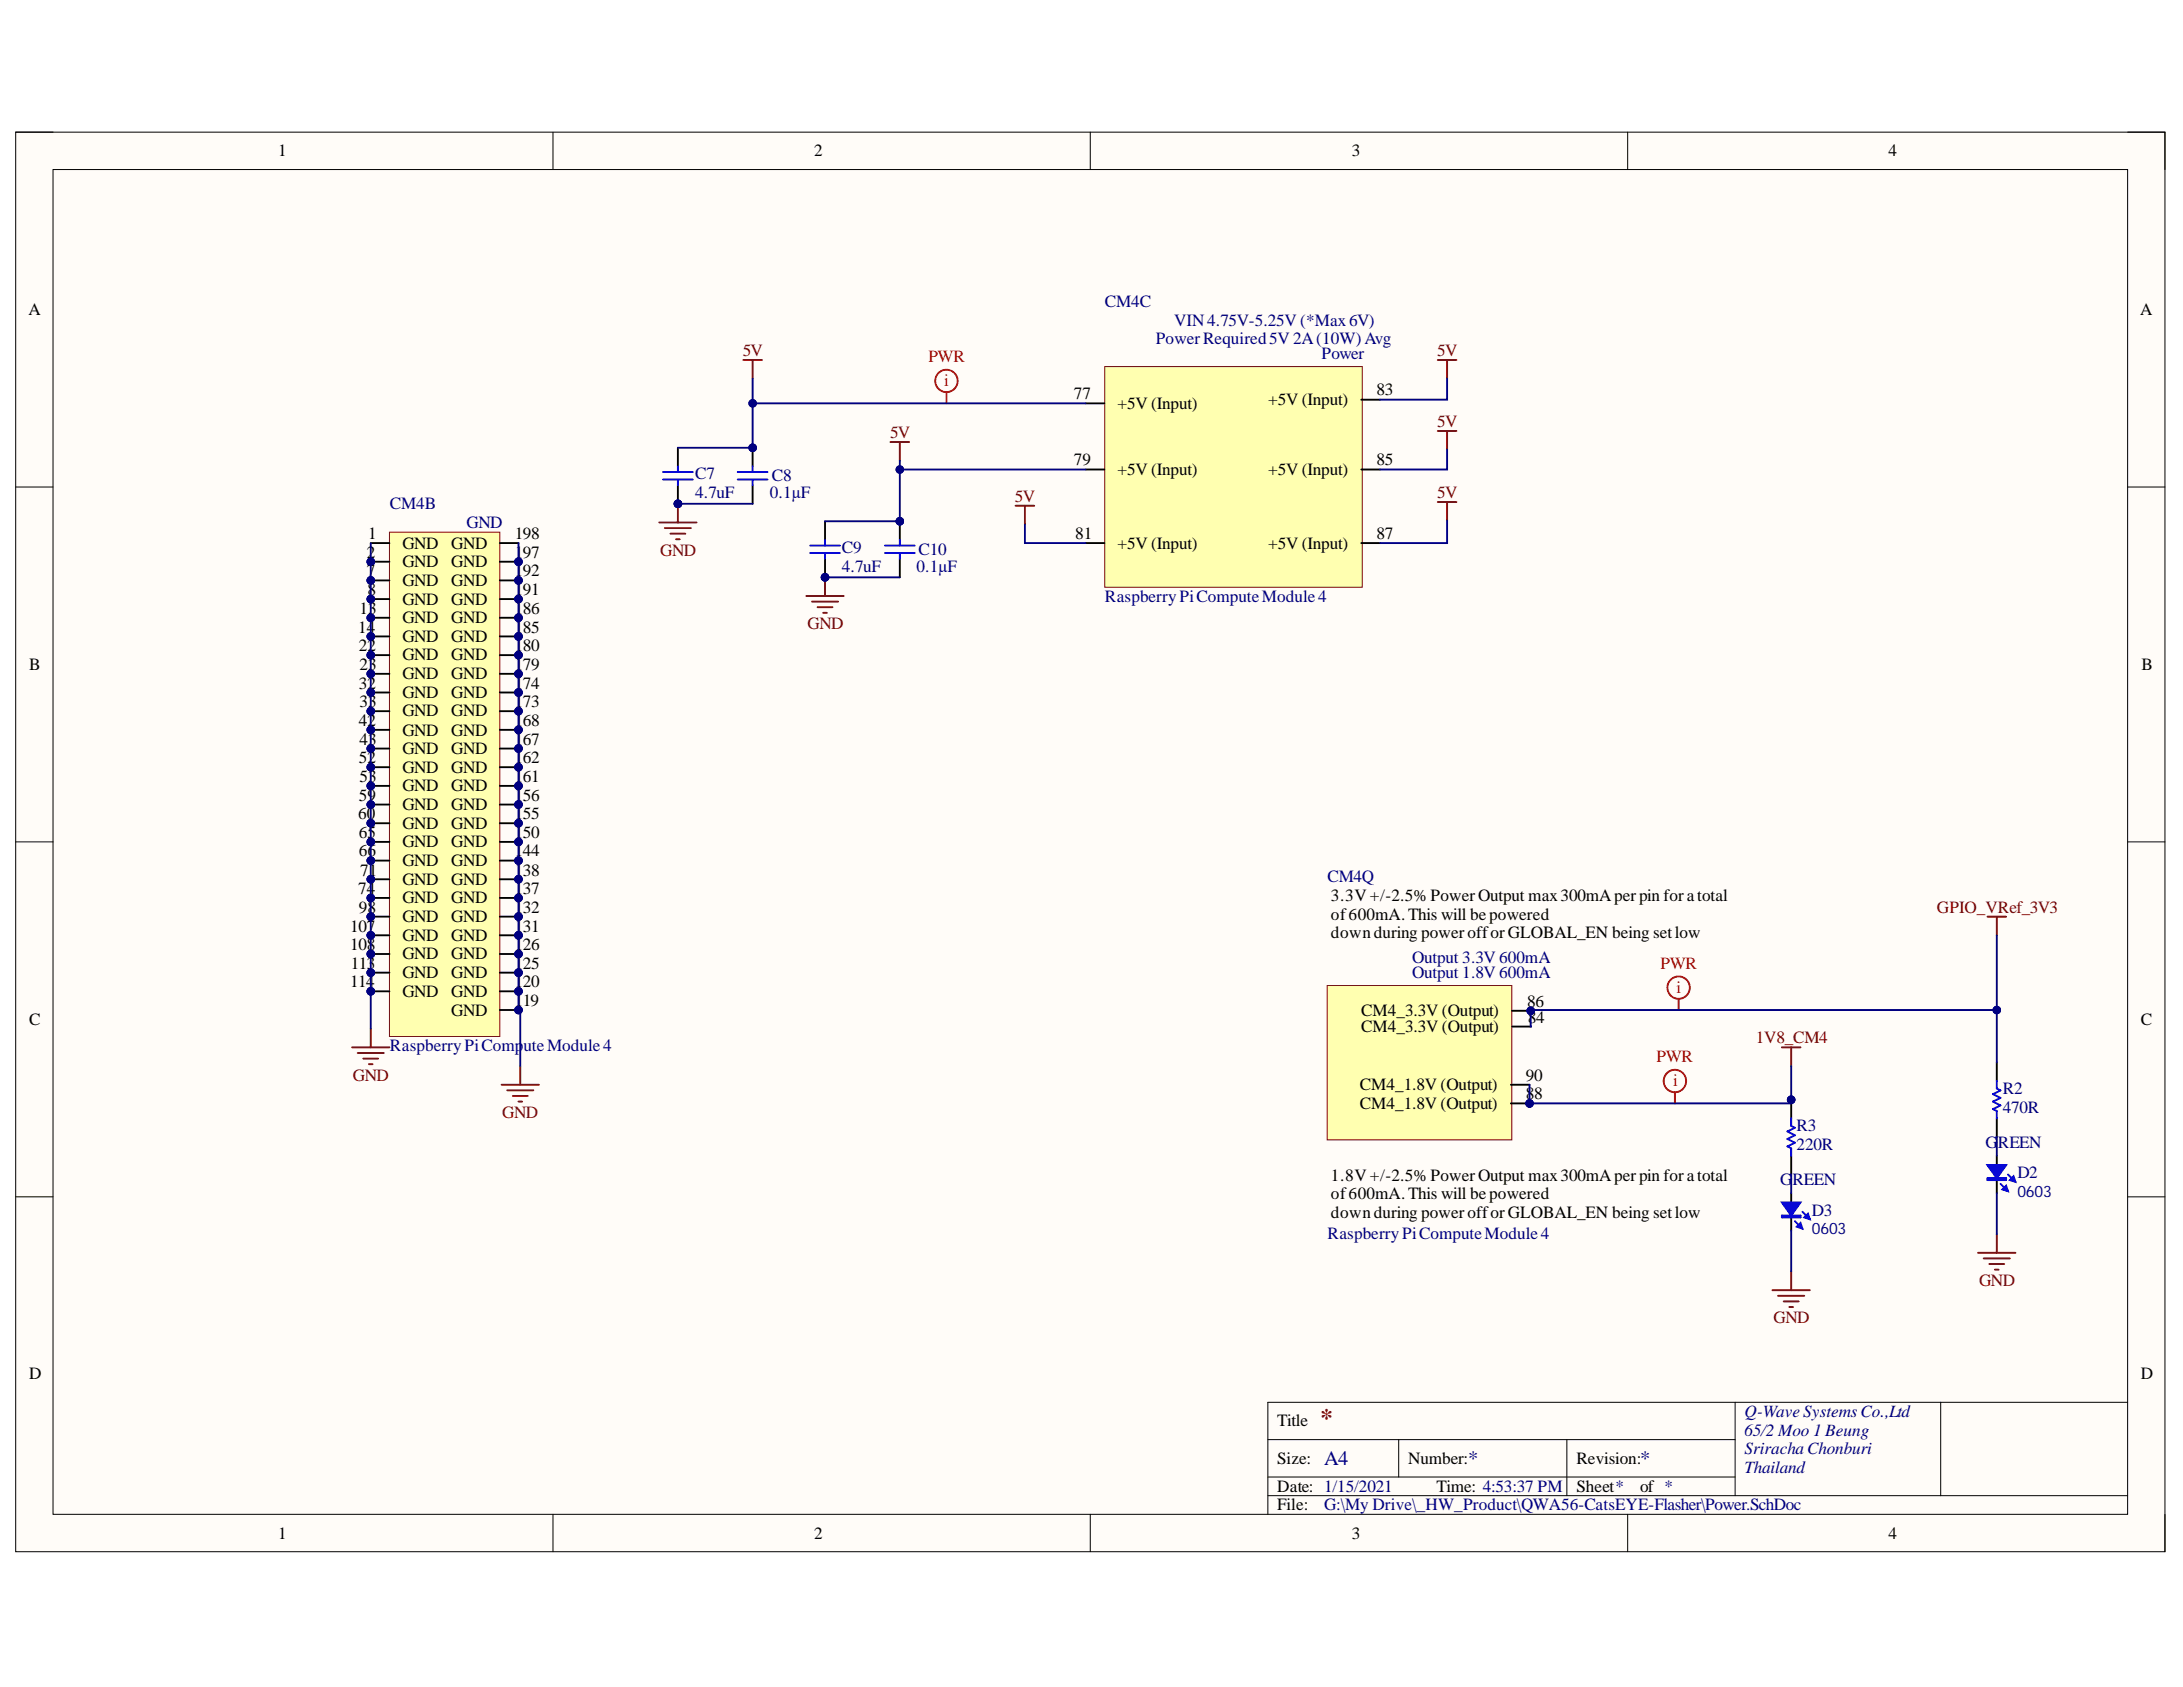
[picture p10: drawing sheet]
<svg xmlns="http://www.w3.org/2000/svg" width="279mm" height="216mm" viewBox="0 0 279 216" stroke-linecap="round" stroke-linejoin="round" font-family="sans-serif">
<defs><g id="words">
<text font-size="3.2" fill="#800000" x="169" y="182.5">*</text>
<g font-size="2.6" fill="#000080">
<text x="169.5" y="187.4">A4</text>
<text x="187.9" y="187.4">*</text>
<text x="209.9" y="187.4">*</text>
</g>
<g font-size="2.2">
<text x="35.6" y="20">1</text>
<text x="104.2" y="20">2</text>
<text x="173" y="20">3</text>
<text x="241.7" y="20">4</text>
<text x="3.6" y="40.3">A</text>
<text x="273.9" y="40.3">A</text>
<text x="137.4" y="51.1">77</text>
<text x="143" y="52.3">+5V (Input)</text>
<text x="162.3" y="51.9">+5V (Input)</text>
<text x="176.2" y="50.6">83</text>
<text x="137.4" y="59.6">79</text>
<text x="176.2" y="59.6">85</text>
<text x="143" y="60.8">+5V (Input)</text>
<text x="162.3" y="60.8">+5V (Input)</text>
<text x="46.9" y="71.4">2</text>
<text x="47.1" y="69">1</text>
<text x="51.5" y="70.2">GND</text>
<text x="57.8" y="70.2">GND</text>
<text x="65.9" y="71.4">197</text>
<text x="65.9" y="69">198</text>
<text x="137.6" y="69">81</text>
<text x="143" y="70.2">+5V (Input)</text>
<text x="162.3" y="70.2">+5V (Input)</text>
<text x="176.2" y="69">87</text>
<text x="46.9" y="73.8">7</text>
<text x="47" y="76.1">8</text>
<text x="51.5" y="72.6">GND</text>
<text x="51.5" y="75">GND</text>
<text x="51.5" y="77.4">GND</text>
<text x="57.8" y="77.4">GND</text>
<text x="57.8" y="75">GND</text>
<text x="57.8" y="72.6">GND</text>
<text x="65.9" y="76.1">191</text>
<text x="65.9" y="73.8">192</text>
<text x="45.8" y="81">14</text>
<text x="45.9" y="83.3">22</text>
<text x="46" y="78.6">13</text>
<text x="51.5" y="79.8">GND</text>
<text x="51.5" y="82.1">GND</text>
<text x="57.8" y="82.1">GND</text>
<text x="57.8" y="79.8">GND</text>
<text x="65.9" y="83.3">180</text>
<text x="65.9" y="81">185</text>
<text x="65.9" y="78.6">186</text>
<text x="3.7" y="85.8">B</text>
<text x="45.9" y="88.1">32</text>
<text x="46" y="85.8">23</text>
<text x="51.5" y="84.5">GND</text>
<text x="51.5" y="87">GND</text>
<text x="51.5" y="89.3">GND</text>
<text x="57.8" y="89.3">GND</text>
<text x="57.8" y="87">GND</text>
<text x="57.8" y="84.5">GND</text>
<text x="65.9" y="88.1">174</text>
<text x="65.9" y="85.8">179</text>
<text x="274.1" y="85.8">B</text>
<text x="45.9" y="92.9">42</text>
<text x="46" y="90.5">33</text>
<text x="46" y="95.3">43</text>
<text x="51.5" y="91.7">GND</text>
<text x="51.5" y="94.1">GND</text>
<text x="57.8" y="94.1">GND</text>
<text x="57.8" y="91.7">GND</text>
<text x="65.9" y="95.3">167</text>
<text x="65.9" y="92.9">168</text>
<text x="65.9" y="90.5">173</text>
<text x="45.9" y="97.7">52</text>
<text x="46" y="100.1">53</text>
<text x="51.5" y="96.5">GND</text>
<text x="51.5" y="98.9">GND</text>
<text x="51.5" y="101.2">GND</text>
<text x="57.8" y="101.2">GND</text>
<text x="57.8" y="98.9">GND</text>
<text x="57.8" y="96.5">GND</text>
<text x="65.9" y="100.1">161</text>
<text x="65.9" y="97.7">162</text>
<text x="45.8" y="104.9">60</text>
<text x="45.9" y="102.5">59</text>
<text x="45.9" y="107.2">65</text>
<text x="51.5" y="103.7">GND</text>
<text x="51.5" y="106.1">GND</text>
<text x="57.8" y="106.1">GND</text>
<text x="57.8" y="103.7">GND</text>
<text x="65.9" y="107.2">150</text>
<text x="65.9" y="104.9">155</text>
<text x="65.9" y="102.5">156</text>
<text x="45.9" y="109.6">66</text>
<text x="46.1" y="112.1">71</text>
<text x="51.5" y="108.4">GND</text>
<text x="51.5" y="110.9">GND</text>
<text x="51.5" y="113.2">GND</text>
<text x="57.8" y="113.2">GND</text>
<text x="57.8" y="110.9">GND</text>
<text x="57.8" y="108.4">GND</text>
<text x="65.9" y="112.1">138</text>
<text x="65.9" y="109.6">144</text>
<text x="44.8" y="119.2">107</text>
<text x="45.8" y="114.4">74</text>
<text x="45.9" y="116.8">98</text>
<text x="51.5" y="115.6">GND</text>
<text x="51.5" y="118">GND</text>
<text x="57.8" y="118">GND</text>
<text x="57.8" y="115.6">GND</text>
<text x="65.9" y="119.2">131</text>
<text x="65.9" y="116.8">132</text>
<text x="65.9" y="114.4">137</text>
<text x="170.3" y="115.3">3.3V+/-2.5%PowerOutput max300mAperpin fora total</text>
<text x="170.3" y="117.7">of600mA.This will bepowered</text>
<text x="44.8" y="121.6">108</text>
<text x="44.9" y="124">113</text>
<text x="51.5" y="120.4">GND</text>
<text x="51.5" y="122.8">GND</text>
<text x="51.5" y="125.2">GND</text>
<text x="57.8" y="125.2">GND</text>
<text x="57.8" y="122.8">GND</text>
<text x="57.8" y="120.4">GND</text>
<text x="65.9" y="124">125</text>
<text x="65.9" y="121.6">126</text>
<text x="170.3" y="120.1">downduring powerofforGLOBAL_EN being setlow</text>
<text x="3.7" y="131.2">C</text>
<text x="44.8" y="126.3">114</text>
<text x="51.5" y="127.6">GND</text>
<text x="57.8" y="130">GND</text>
<text x="57.8" y="127.6">GND</text>
<text x="65.9" y="128.8">1</text>
<text x="65.9" y="126.3">120</text>
<text x="66.9" y="128.8">19</text>
<text x="174.2" y="130.1">CM4_3.3V (Output)</text>
<text x="195.4" y="128.9">86</text>
<text x="195.5" y="130.9">84</text>
<text x="274" y="131.2">C</text>
<text x="174.2" y="132.1">CM4_3.3V (Output)</text>
<text x="174" y="141.9">CM4_1.8V (Output)</text>
<text x="174" y="139.5">CM4_1.8V (Output)</text>
<text x="195.3" y="140.7">88</text>
<text x="195.3" y="138.3">90</text>
<text x="170.3" y="151.1">1.8V+/-2.5%PowerOutput max300mAperpin fora total</text>
<text x="170.3" y="153.5">of600mA.This will bepowered</text>
<text x="170.3" y="155.8">downduring powerofforGLOBAL_EN being setlow</text>
<text x="3.7" y="176.5">D</text>
<text x="274" y="176.5">D</text>
<text x="163.5" y="182.5">Title</text>
<text x="163.5" y="187.4">Size:</text>
<text x="163.5" y="190.9">Date: 1/15/2021</text>
<text x="180.2" y="187.4">Number:</text>
<text x="183.9" y="190.9">Time: 4:53:37 PM</text>
<text x="201.8" y="187.4">Revision:</text>
<text x="201.8" y="190.9">Sheet*</text>
<text x="209.9" y="190.9">of *</text>
<text x="35.6" y="196.9">1</text>
<text x="104.2" y="196.9">2</text>
<text x="163.5" y="193.3">File:</text>
<text x="173" y="196.9">3</text>
<text x="241.7" y="196.9">4</text>
</g>
<g font-size="2.2" fill="#000080">
<text x="141.4" y="39.3">CM4C</text>
<text x="150.3" y="41.7">VIN4.75V-5.25V (*Max6V)</text>
<text x="147.9" y="44">PowerRequired5V 2A(10W)Avg</text>
<text x="169.1" y="46">Power</text>
<text x="49.9" y="65.1">CM4B</text>
<text x="89" y="61.3">C7</text>
<text x="89" y="63.7">4.7uF</text>
<text x="98.5" y="63.7">0.1µF</text>
<text x="98.8" y="61.6">C8</text>
<text x="59.7" y="67.6">GND</text>
<text x="107.7" y="70.7">C9</text>
<text x="117.6" y="71">C10</text>
<text x="107.7" y="73.2">4.7uF</text>
<text x="117.3" y="73.2">0.1µF</text>
<text x="141.4" y="77.1">RaspberryPiComputeModule4</text>
<text x="169.9" y="112.9">CM4Q</text>
<text x="180.7" y="123.3">Output 3.3V 600mA</text>
<text x="180.7" y="125.2">Output 1.8V 600mA</text>
<text x="49.9" y="134.5">RaspberryPiComputeModule4</text>
<text x="256.3" y="140">R2</text>
<text x="256.3" y="142.4">470R</text>
<text x="230" y="144.8">R3</text>
<text x="230" y="147.2">220R</text>
<text x="254.1" y="147">GREEN</text>
<text x="227.8" y="151.7">GREEN</text>
<text x="231.9" y="155.6">D3</text>
<text x="258.2" y="150.8">D2</text>
<text x="169.9" y="158.6">RaspberryPiComputeModule4</text>
<text x="223.3" y="181.4">Q-Wave Systems Co.,Ltd</text>
<text x="223.3" y="183.7">65/2 Moo 1 Beung</text>
<text x="223.3" y="186.1">Sriracha Chonburi</text>
<text x="223.3" y="188.5">Thailand</text>
<text x="169.5" y="193.3">G:\My Drive\_HW_Product\QWA56-CatsEYE-Flasher\Power.SchDoc</text>
</g>
<g font-size="2.2" fill="#800000">
<text x="95.1" y="45.5">5V</text>
<text x="183.9" y="45.5">5V</text>
<text x="113.9" y="56.1">5V</text>
<text x="183.9" y="54.7">5V</text>
<text x="129.9" y="64.2">5V</text>
<text x="183.9" y="63.7">5V</text>
<text x="84.5" y="71.1">GND</text>
<text x="103.3" y="80.5">GND</text>
<text x="247.9" y="116.8">GPIO_VRef_3V3</text>
<text x="224.7" y="133.5">1V8_CM4</text>
<text x="45.2" y="138.3">GND</text>
<text x="64.3" y="143.1">GND</text>
<text x="253.3" y="164.6">GND</text>
<text x="227" y="169.4">GND</text>
</g>
<g font-size="2.2" fill="#f00">
<text x="118.8" y="46.3">PWR</text>
<text x="120.9" y="49.4">i</text>
<text x="212.5" y="124">PWR</text>
<text x="214.6" y="127.1">i</text>
<text x="212" y="136">PWR</text>
<text x="214.1" y="139">i</text>
</g>
<g font-size="2" fill="#000080">
<text x="258.2" y="153.1">0603</text>
<text x="231.9" y="157.9">0603</text>
</g>
</g></defs>
<path d="M2 16.9h275.1v181.7h-275.1z" fill-rule="evenodd" fill="#fffcf8"/>
<path d="M2 16.9h275.1v181.7h-275.1z" fill="none" stroke="#000" stroke-width=".13"/>
<path d="M6.8 21.7h265.5v172.1h-265.5z" fill-rule="evenodd" fill="#fffcf8"/>
<g fill="none" stroke="#000" stroke-width=".13">
<path d="M2 16.9h4.8M70.8 16.9v4.8M139.5 16.9v4.8M208.3 16.9v4.8M272.3 16.9h4.8v4.8M6.8 21.7h265.5v172.1h-265.5zM2 62.3h4.8M272.3 62.3h4.8M2 107.7h4.8M272.3 107.7h4.8M2 153.2h4.8M272.3 153.2h4.8"/>
<path d="M222.1 179.5v11.9M248.4 179.5v11.9M272.3 179.5h-110v14.3M70.8 193.8v4.8M139.5 193.8v4.8M162.3 184.2h59.8M162.3 191.4h110M162.3 189h59.8M179 184.2v4.8M200.5 184.2v7.2M208.3 193.8v4.8M277.1 193.8v4.8"/>
</g>
<circle cx="47.5" cy="71.9" r=".48" fill="#000080"/>
<circle cx="47.5" cy="71.9" r=".48" fill="none" stroke="#000080" stroke-width=".13"/>
<circle cx="47.5" cy="74.3" r=".48" fill="#000080"/>
<circle cx="47.5" cy="74.3" r=".48" fill="none" stroke="#000080" stroke-width=".13"/>
<circle cx="47.5" cy="76.7" r=".48" fill="#000080"/>
<circle cx="47.5" cy="76.7" r=".48" fill="none" stroke="#000080" stroke-width=".13"/>
<circle cx="47.5" cy="79.1" r=".48" fill="#000080"/>
<circle cx="47.5" cy="79.1" r=".48" fill="none" stroke="#000080" stroke-width=".13"/>
<circle cx="47.5" cy="81.5" r=".48" fill="#000080"/>
<circle cx="47.5" cy="81.5" r=".48" fill="none" stroke="#000080" stroke-width=".13"/>
<circle cx="47.5" cy="83.8" r=".48" fill="#000080"/>
<circle cx="47.5" cy="83.8" r=".48" fill="none" stroke="#000080" stroke-width=".13"/>
<circle cx="47.5" cy="86.2" r=".48" fill="#000080"/>
<circle cx="47.5" cy="86.2" r=".48" fill="none" stroke="#000080" stroke-width=".13"/>
<circle cx="47.5" cy="88.6" r=".48" fill="#000080"/>
<circle cx="47.5" cy="88.6" r=".48" fill="none" stroke="#000080" stroke-width=".13"/>
<circle cx="47.5" cy="91" r=".48" fill="#000080"/>
<circle cx="47.5" cy="91" r=".48" fill="none" stroke="#000080" stroke-width=".13"/>
<circle cx="47.5" cy="93.4" r=".48" fill="#000080"/>
<circle cx="47.5" cy="93.4" r=".48" fill="none" stroke="#000080" stroke-width=".13"/>
<circle cx="47.5" cy="95.8" r=".48" fill="#000080"/>
<circle cx="47.5" cy="95.8" r=".48" fill="none" stroke="#000080" stroke-width=".13"/>
<circle cx="47.5" cy="98.2" r=".48" fill="#000080"/>
<circle cx="47.5" cy="98.2" r=".48" fill="none" stroke="#000080" stroke-width=".13"/>
<circle cx="47.5" cy="100.6" r=".48" fill="#000080"/>
<circle cx="47.5" cy="100.6" r=".48" fill="none" stroke="#000080" stroke-width=".13"/>
<circle cx="47.5" cy="103" r=".48" fill="#000080"/>
<circle cx="47.5" cy="103" r=".48" fill="none" stroke="#000080" stroke-width=".13"/>
<circle cx="47.5" cy="105.4" r=".48" fill="#000080"/>
<circle cx="47.5" cy="105.4" r=".48" fill="none" stroke="#000080" stroke-width=".13"/>
<circle cx="47.5" cy="107.7" r=".48" fill="#000080"/>
<circle cx="47.5" cy="107.7" r=".48" fill="none" stroke="#000080" stroke-width=".13"/>
<circle cx="47.5" cy="110.1" r=".48" fill="#000080"/>
<circle cx="47.5" cy="110.1" r=".48" fill="none" stroke="#000080" stroke-width=".13"/>
<circle cx="47.5" cy="112.5" r=".48" fill="#000080"/>
<circle cx="47.5" cy="112.5" r=".48" fill="none" stroke="#000080" stroke-width=".13"/>
<circle cx="47.5" cy="114.9" r=".48" fill="#000080"/>
<circle cx="47.5" cy="114.9" r=".48" fill="none" stroke="#000080" stroke-width=".13"/>
<circle cx="47.5" cy="117.3" r=".48" fill="#000080"/>
<circle cx="47.5" cy="117.3" r=".48" fill="none" stroke="#000080" stroke-width=".13"/>
<circle cx="47.5" cy="119.7" r=".48" fill="#000080"/>
<circle cx="47.5" cy="119.7" r=".48" fill="none" stroke="#000080" stroke-width=".13"/>
<circle cx="47.5" cy="122.1" r=".48" fill="#000080"/>
<circle cx="47.5" cy="122.1" r=".48" fill="none" stroke="#000080" stroke-width=".13"/>
<circle cx="47.5" cy="124.5" r=".48" fill="#000080"/>
<circle cx="47.5" cy="124.5" r=".48" fill="none" stroke="#000080" stroke-width=".13"/>
<circle cx="47.5" cy="126.9" r=".48" fill="#000080"/>
<circle cx="47.5" cy="126.9" r=".48" fill="none" stroke="#000080" stroke-width=".13"/>
<circle cx="66.4" cy="129.3" r=".48" fill="#000080"/>
<circle cx="66.4" cy="129.3" r=".48" fill="none" stroke="#000080" stroke-width=".13"/>
<circle cx="66.4" cy="126.9" r=".48" fill="#000080"/>
<circle cx="66.4" cy="126.9" r=".48" fill="none" stroke="#000080" stroke-width=".13"/>
<circle cx="66.4" cy="124.5" r=".48" fill="#000080"/>
<circle cx="66.4" cy="124.5" r=".48" fill="none" stroke="#000080" stroke-width=".13"/>
<circle cx="66.4" cy="122.1" r=".48" fill="#000080"/>
<circle cx="66.4" cy="122.1" r=".48" fill="none" stroke="#000080" stroke-width=".13"/>
<circle cx="66.4" cy="119.7" r=".48" fill="#000080"/>
<circle cx="66.4" cy="119.7" r=".48" fill="none" stroke="#000080" stroke-width=".13"/>
<circle cx="66.4" cy="117.3" r=".48" fill="#000080"/>
<circle cx="66.4" cy="117.3" r=".48" fill="none" stroke="#000080" stroke-width=".13"/>
<circle cx="66.4" cy="114.9" r=".48" fill="#000080"/>
<circle cx="66.4" cy="114.9" r=".48" fill="none" stroke="#000080" stroke-width=".13"/>
<circle cx="66.4" cy="112.5" r=".48" fill="#000080"/>
<circle cx="66.4" cy="112.5" r=".48" fill="none" stroke="#000080" stroke-width=".13"/>
<circle cx="66.4" cy="110.1" r=".48" fill="#000080"/>
<circle cx="66.4" cy="110.1" r=".48" fill="none" stroke="#000080" stroke-width=".13"/>
<circle cx="66.4" cy="107.7" r=".48" fill="#000080"/>
<circle cx="66.4" cy="107.7" r=".48" fill="none" stroke="#000080" stroke-width=".13"/>
<circle cx="66.4" cy="105.4" r=".48" fill="#000080"/>
<circle cx="66.4" cy="105.4" r=".48" fill="none" stroke="#000080" stroke-width=".13"/>
<circle cx="66.4" cy="103" r=".48" fill="#000080"/>
<circle cx="66.4" cy="103" r=".48" fill="none" stroke="#000080" stroke-width=".13"/>
<circle cx="66.4" cy="100.6" r=".48" fill="#000080"/>
<circle cx="66.4" cy="100.6" r=".48" fill="none" stroke="#000080" stroke-width=".13"/>
<circle cx="66.4" cy="98.2" r=".48" fill="#000080"/>
<circle cx="66.4" cy="98.2" r=".48" fill="none" stroke="#000080" stroke-width=".13"/>
<circle cx="66.4" cy="95.8" r=".48" fill="#000080"/>
<circle cx="66.4" cy="95.8" r=".48" fill="none" stroke="#000080" stroke-width=".13"/>
<circle cx="66.4" cy="93.4" r=".48" fill="#000080"/>
<circle cx="66.4" cy="93.4" r=".48" fill="none" stroke="#000080" stroke-width=".13"/>
<circle cx="66.4" cy="91" r=".48" fill="#000080"/>
<circle cx="66.4" cy="91" r=".48" fill="none" stroke="#000080" stroke-width=".13"/>
<circle cx="66.4" cy="88.6" r=".48" fill="#000080"/>
<circle cx="66.4" cy="88.6" r=".48" fill="none" stroke="#000080" stroke-width=".13"/>
<circle cx="66.4" cy="86.2" r=".48" fill="#000080"/>
<circle cx="66.4" cy="86.2" r=".48" fill="none" stroke="#000080" stroke-width=".13"/>
<circle cx="66.4" cy="83.8" r=".48" fill="#000080"/>
<circle cx="66.4" cy="83.8" r=".48" fill="none" stroke="#000080" stroke-width=".13"/>
<circle cx="66.4" cy="81.5" r=".48" fill="#000080"/>
<circle cx="66.4" cy="81.5" r=".48" fill="none" stroke="#000080" stroke-width=".13"/>
<circle cx="66.4" cy="79.1" r=".48" fill="#000080"/>
<circle cx="66.4" cy="79.1" r=".48" fill="none" stroke="#000080" stroke-width=".13"/>
<circle cx="66.4" cy="76.7" r=".48" fill="#000080"/>
<circle cx="66.4" cy="76.7" r=".48" fill="none" stroke="#000080" stroke-width=".13"/>
<circle cx="66.4" cy="74.3" r=".48" fill="#000080"/>
<circle cx="66.4" cy="74.3" r=".48" fill="none" stroke="#000080" stroke-width=".13"/>
<circle cx="66.4" cy="71.9" r=".48" fill="#000080"/>
<circle cx="66.4" cy="71.9" r=".48" fill="none" stroke="#000080" stroke-width=".13"/>
<path d="M49.8 68.1h14.2v64.5h-14.2z" fill-rule="evenodd" fill="#ffffb0"/>
<path d="M49.8 68.1h14.2v64.5h-14.2z" fill="none" stroke="#800000" stroke-width=".13"/>
<path d="M47.5 69.5h2.3M47.5 71.9h2.3" fill="none" stroke="#000" stroke-width=".24"/>
<circle cx="47.5" cy="71.9" r=".48" fill="#000080"/>
<circle cx="47.5" cy="71.9" r=".48" fill="none" stroke="#000080" stroke-width=".13"/>
<path d="M47.5 74.3h2.3" fill="none" stroke="#000" stroke-width=".24"/>
<circle cx="47.5" cy="74.3" r=".48" fill="#000080"/>
<circle cx="47.5" cy="74.3" r=".48" fill="none" stroke="#000080" stroke-width=".13"/>
<path d="M47.5 76.7h2.3" fill="none" stroke="#000" stroke-width=".24"/>
<circle cx="47.5" cy="76.7" r=".48" fill="#000080"/>
<circle cx="47.5" cy="76.7" r=".48" fill="none" stroke="#000080" stroke-width=".13"/>
<path d="M47.5 79.1h2.3" fill="none" stroke="#000" stroke-width=".24"/>
<circle cx="47.5" cy="79.1" r=".48" fill="#000080"/>
<circle cx="47.5" cy="79.1" r=".48" fill="none" stroke="#000080" stroke-width=".13"/>
<path d="M47.5 81.4h2.3" fill="none" stroke="#000" stroke-width=".24"/>
<circle cx="47.5" cy="81.5" r=".48" fill="#000080"/>
<circle cx="47.5" cy="81.5" r=".48" fill="none" stroke="#000080" stroke-width=".13"/>
<path d="M47.5 83.8h2.3" fill="none" stroke="#000" stroke-width=".24"/>
<circle cx="47.5" cy="83.8" r=".48" fill="#000080"/>
<circle cx="47.5" cy="83.8" r=".48" fill="none" stroke="#000080" stroke-width=".13"/>
<path d="M47.5 86.2h2.3" fill="none" stroke="#000" stroke-width=".24"/>
<circle cx="47.5" cy="86.2" r=".48" fill="#000080"/>
<circle cx="47.5" cy="86.2" r=".48" fill="none" stroke="#000080" stroke-width=".13"/>
<path d="M47.5 88.6h2.3" fill="none" stroke="#000" stroke-width=".24"/>
<circle cx="47.5" cy="88.6" r=".48" fill="#000080"/>
<circle cx="47.5" cy="88.6" r=".48" fill="none" stroke="#000080" stroke-width=".13"/>
<path d="M47.5 91h2.3" fill="none" stroke="#000" stroke-width=".24"/>
<circle cx="47.5" cy="91" r=".48" fill="#000080"/>
<circle cx="47.5" cy="91" r=".48" fill="none" stroke="#000080" stroke-width=".13"/>
<path d="M47.5 93.4h2.3" fill="none" stroke="#000" stroke-width=".24"/>
<circle cx="47.5" cy="93.4" r=".48" fill="#000080"/>
<circle cx="47.5" cy="93.4" r=".48" fill="none" stroke="#000080" stroke-width=".13"/>
<path d="M47.5 95.8h2.3" fill="none" stroke="#000" stroke-width=".24"/>
<circle cx="47.5" cy="95.8" r=".48" fill="#000080"/>
<circle cx="47.5" cy="95.8" r=".48" fill="none" stroke="#000080" stroke-width=".13"/>
<path d="M47.5 98.2h2.3" fill="none" stroke="#000" stroke-width=".24"/>
<circle cx="47.5" cy="98.2" r=".48" fill="#000080"/>
<circle cx="47.5" cy="98.2" r=".48" fill="none" stroke="#000080" stroke-width=".13"/>
<path d="M47.5 100.6h2.3" fill="none" stroke="#000" stroke-width=".24"/>
<circle cx="47.5" cy="100.6" r=".48" fill="#000080"/>
<circle cx="47.5" cy="100.6" r=".48" fill="none" stroke="#000080" stroke-width=".13"/>
<path d="M47.5 103h2.3" fill="none" stroke="#000" stroke-width=".24"/>
<circle cx="47.5" cy="103" r=".48" fill="#000080"/>
<circle cx="47.5" cy="103" r=".48" fill="none" stroke="#000080" stroke-width=".13"/>
<path d="M47.5 105.4h2.3" fill="none" stroke="#000" stroke-width=".24"/>
<circle cx="47.5" cy="105.4" r=".48" fill="#000080"/>
<circle cx="47.5" cy="105.4" r=".48" fill="none" stroke="#000080" stroke-width=".13"/>
<path d="M47.5 107.7h2.3" fill="none" stroke="#000" stroke-width=".24"/>
<circle cx="47.5" cy="107.7" r=".48" fill="#000080"/>
<circle cx="47.5" cy="107.7" r=".48" fill="none" stroke="#000080" stroke-width=".13"/>
<path d="M47.5 110.1h2.3" fill="none" stroke="#000" stroke-width=".24"/>
<circle cx="47.5" cy="110.1" r=".48" fill="#000080"/>
<circle cx="47.5" cy="110.1" r=".48" fill="none" stroke="#000080" stroke-width=".13"/>
<path d="M47.5 112.5h2.3" fill="none" stroke="#000" stroke-width=".24"/>
<circle cx="47.5" cy="112.5" r=".48" fill="#000080"/>
<circle cx="47.5" cy="112.5" r=".48" fill="none" stroke="#000080" stroke-width=".13"/>
<path d="M47.5 114.9h2.3" fill="none" stroke="#000" stroke-width=".24"/>
<circle cx="47.5" cy="114.9" r=".48" fill="#000080"/>
<circle cx="47.5" cy="114.9" r=".48" fill="none" stroke="#000080" stroke-width=".13"/>
<path d="M47.5 117.3h2.3" fill="none" stroke="#000" stroke-width=".24"/>
<circle cx="47.5" cy="117.3" r=".48" fill="#000080"/>
<circle cx="47.5" cy="117.3" r=".48" fill="none" stroke="#000080" stroke-width=".13"/>
<path d="M47.5 119.7h2.3" fill="none" stroke="#000" stroke-width=".24"/>
<circle cx="47.5" cy="119.7" r=".48" fill="#000080"/>
<circle cx="47.5" cy="119.7" r=".48" fill="none" stroke="#000080" stroke-width=".13"/>
<path d="M47.5 122.1h2.3" fill="none" stroke="#000" stroke-width=".24"/>
<circle cx="47.5" cy="122.1" r=".48" fill="#000080"/>
<circle cx="47.5" cy="122.1" r=".48" fill="none" stroke="#000080" stroke-width=".13"/>
<path d="M47.5 124.5h2.3" fill="none" stroke="#000" stroke-width=".24"/>
<circle cx="47.5" cy="124.5" r=".48" fill="#000080"/>
<circle cx="47.5" cy="124.5" r=".48" fill="none" stroke="#000080" stroke-width=".13"/>
<path d="M47.5 126.9h2.3" fill="none" stroke="#000" stroke-width=".24"/>
<circle cx="47.5" cy="126.9" r=".48" fill="#000080"/>
<circle cx="47.5" cy="126.9" r=".48" fill="none" stroke="#000080" stroke-width=".13"/>
<path d="M64 129.3h2.4" fill="none" stroke="#000" stroke-width=".24"/>
<circle cx="66.4" cy="129.3" r=".48" fill="#000080"/>
<circle cx="66.4" cy="129.3" r=".48" fill="none" stroke="#000080" stroke-width=".13"/>
<path d="M64 126.9h2.4" fill="none" stroke="#000" stroke-width=".24"/>
<circle cx="66.4" cy="126.9" r=".48" fill="#000080"/>
<circle cx="66.4" cy="126.9" r=".48" fill="none" stroke="#000080" stroke-width=".13"/>
<path d="M64 124.5h2.4" fill="none" stroke="#000" stroke-width=".24"/>
<circle cx="66.4" cy="124.5" r=".48" fill="#000080"/>
<circle cx="66.4" cy="124.5" r=".48" fill="none" stroke="#000080" stroke-width=".13"/>
<path d="M64 122.1h2.4" fill="none" stroke="#000" stroke-width=".24"/>
<circle cx="66.4" cy="122.1" r=".48" fill="#000080"/>
<circle cx="66.4" cy="122.1" r=".48" fill="none" stroke="#000080" stroke-width=".13"/>
<path d="M64 119.7h2.4" fill="none" stroke="#000" stroke-width=".24"/>
<circle cx="66.4" cy="119.7" r=".48" fill="#000080"/>
<circle cx="66.4" cy="119.7" r=".48" fill="none" stroke="#000080" stroke-width=".13"/>
<path d="M64 117.3h2.4" fill="none" stroke="#000" stroke-width=".24"/>
<circle cx="66.4" cy="117.3" r=".48" fill="#000080"/>
<circle cx="66.4" cy="117.3" r=".48" fill="none" stroke="#000080" stroke-width=".13"/>
<path d="M64 114.9h2.4" fill="none" stroke="#000" stroke-width=".24"/>
<circle cx="66.4" cy="114.9" r=".48" fill="#000080"/>
<circle cx="66.4" cy="114.9" r=".48" fill="none" stroke="#000080" stroke-width=".13"/>
<path d="M64 112.5h2.4" fill="none" stroke="#000" stroke-width=".24"/>
<circle cx="66.4" cy="112.5" r=".48" fill="#000080"/>
<circle cx="66.4" cy="112.5" r=".48" fill="none" stroke="#000080" stroke-width=".13"/>
<path d="M64 110.1h2.4" fill="none" stroke="#000" stroke-width=".24"/>
<circle cx="66.4" cy="110.1" r=".48" fill="#000080"/>
<circle cx="66.4" cy="110.1" r=".48" fill="none" stroke="#000080" stroke-width=".13"/>
<path d="M64 107.7h2.4" fill="none" stroke="#000" stroke-width=".24"/>
<circle cx="66.4" cy="107.7" r=".48" fill="#000080"/>
<circle cx="66.4" cy="107.7" r=".48" fill="none" stroke="#000080" stroke-width=".13"/>
<path d="M64 105.4h2.4" fill="none" stroke="#000" stroke-width=".24"/>
<circle cx="66.4" cy="105.4" r=".48" fill="#000080"/>
<circle cx="66.4" cy="105.4" r=".48" fill="none" stroke="#000080" stroke-width=".13"/>
<path d="M64 103h2.4" fill="none" stroke="#000" stroke-width=".24"/>
<circle cx="66.4" cy="103" r=".48" fill="#000080"/>
<circle cx="66.4" cy="103" r=".48" fill="none" stroke="#000080" stroke-width=".13"/>
<path d="M64 100.6h2.4" fill="none" stroke="#000" stroke-width=".24"/>
<circle cx="66.4" cy="100.6" r=".48" fill="#000080"/>
<circle cx="66.4" cy="100.6" r=".48" fill="none" stroke="#000080" stroke-width=".13"/>
<path d="M64 98.2h2.4" fill="none" stroke="#000" stroke-width=".24"/>
<circle cx="66.4" cy="98.2" r=".48" fill="#000080"/>
<circle cx="66.4" cy="98.2" r=".48" fill="none" stroke="#000080" stroke-width=".13"/>
<path d="M64 95.8h2.4" fill="none" stroke="#000" stroke-width=".24"/>
<circle cx="66.4" cy="95.8" r=".48" fill="#000080"/>
<circle cx="66.4" cy="95.8" r=".48" fill="none" stroke="#000080" stroke-width=".13"/>
<path d="M64 93.4h2.4" fill="none" stroke="#000" stroke-width=".24"/>
<circle cx="66.4" cy="93.4" r=".48" fill="#000080"/>
<circle cx="66.4" cy="93.4" r=".48" fill="none" stroke="#000080" stroke-width=".13"/>
<path d="M64 91h2.4" fill="none" stroke="#000" stroke-width=".24"/>
<circle cx="66.4" cy="91" r=".48" fill="#000080"/>
<circle cx="66.4" cy="91" r=".48" fill="none" stroke="#000080" stroke-width=".13"/>
<path d="M64 88.6h2.4" fill="none" stroke="#000" stroke-width=".24"/>
<circle cx="66.4" cy="88.6" r=".48" fill="#000080"/>
<circle cx="66.4" cy="88.6" r=".48" fill="none" stroke="#000080" stroke-width=".13"/>
<path d="M64 86.2h2.4" fill="none" stroke="#000" stroke-width=".24"/>
<circle cx="66.4" cy="86.2" r=".48" fill="#000080"/>
<circle cx="66.4" cy="86.2" r=".48" fill="none" stroke="#000080" stroke-width=".13"/>
<path d="M64 83.8h2.4" fill="none" stroke="#000" stroke-width=".24"/>
<circle cx="66.4" cy="83.8" r=".48" fill="#000080"/>
<circle cx="66.4" cy="83.8" r=".48" fill="none" stroke="#000080" stroke-width=".13"/>
<path d="M64 81.4h2.4" fill="none" stroke="#000" stroke-width=".24"/>
<circle cx="66.4" cy="81.5" r=".48" fill="#000080"/>
<circle cx="66.4" cy="81.5" r=".48" fill="none" stroke="#000080" stroke-width=".13"/>
<path d="M64 79.1h2.4" fill="none" stroke="#000" stroke-width=".24"/>
<circle cx="66.4" cy="79.1" r=".48" fill="#000080"/>
<circle cx="66.4" cy="79.1" r=".48" fill="none" stroke="#000080" stroke-width=".13"/>
<path d="M64 76.7h2.4" fill="none" stroke="#000" stroke-width=".24"/>
<circle cx="66.4" cy="76.7" r=".48" fill="#000080"/>
<circle cx="66.4" cy="76.7" r=".48" fill="none" stroke="#000080" stroke-width=".13"/>
<path d="M64 74.3h2.4" fill="none" stroke="#000" stroke-width=".24"/>
<circle cx="66.4" cy="74.3" r=".48" fill="#000080"/>
<circle cx="66.4" cy="74.3" r=".48" fill="none" stroke="#000080" stroke-width=".13"/>
<path d="M64 71.9h2.4" fill="none" stroke="#000" stroke-width=".24"/>
<circle cx="66.4" cy="71.9" r=".48" fill="#000080"/>
<circle cx="66.4" cy="71.9" r=".48" fill="none" stroke="#000080" stroke-width=".13"/>
<path d="M64 69.5h2.4" fill="none" stroke="#000" stroke-width=".24"/>
<path d="M141.4 46.9h33v28.3h-33z" fill-rule="evenodd" fill="#ffffb0"/>
<path d="M141.4 46.9h33v28.3h-33z" fill="none" stroke="#800000" stroke-width=".13"/>
<path d="M139 51.6h2.3M174.2 51.2h2.4M139 60.1h2.3M139 69.5h2.3M174.2 60.1h2.4M174.2 69.5h2.4" fill="none" stroke="#000" stroke-width=".24"/>
<circle cx="195.8" cy="141.2" r=".48" fill="#000080"/>
<circle cx="195.8" cy="141.2" r=".48" fill="none" stroke="#000080" stroke-width=".13"/>
<circle cx="195.9" cy="129.4" r=".48" fill="#000080"/>
<circle cx="195.9" cy="129.4" r=".48" fill="none" stroke="#000080" stroke-width=".13"/>
<path d="M169.9 126.1h23.6v19.8h-23.6z" fill-rule="evenodd" fill="#ffffb0"/>
<path d="M169.9 126.1h23.6v19.8h-23.6z" fill="none" stroke="#800000" stroke-width=".13"/>
<path d="M193.4 141.2h2.4" fill="none" stroke="#000" stroke-width=".24"/>
<circle cx="195.8" cy="141.2" r=".48" fill="#000080"/>
<circle cx="195.8" cy="141.2" r=".48" fill="none" stroke="#000080" stroke-width=".13"/>
<path d="M193.4 138.8h2.4M193.5 129.4h2.4M193.6 131.4h2.4" fill="none" stroke="#000" stroke-width=".24"/>
<circle cx="195.9" cy="129.4" r=".48" fill="#000080"/>
<circle cx="195.9" cy="129.4" r=".48" fill="none" stroke="#000080" stroke-width=".13"/>
<g fill="none" stroke="#800000" stroke-width=".24">
<path d="M95.1 46.1h2.4M96.3 46.1v2.4M114 56.6h2.4M115.2 56.6v2.4M184 46.1h2.4M184 55.2h2.4M185.2 46.1v2.4M185.2 55.2v2.4M130 64.7h2.4M131.2 64.7v2.4M184 64.3h2.4M185.2 64.3v2.3"/>
<path d="M254.4 117.3h2.4M255.6 117.3v2.4M45.1 134h4.7M45.8 134.8h3.3M46.5 135.5h1.9M47.2 136.2h.5M47.5 131.7v2.3M64.2 138.8h4.8M64.9 139.5h3.4M66.6 136.4v2.4M65.6 140.3h1.9M66.4 141h.4"/>
</g>
<path d="M255.6 136v2.3M255.6 143.1v2.4M255.6 147.9v1.2M255.6 150.8v1.9" fill="none" stroke="#000" stroke-width=".24"/>
<path d="M255.6 138.3v1l.4 .3-.9 .4 .9 .5-.9 .5 .9 .5-.9 .4 .5 .3v.9" fill="none" stroke="#00f" stroke-width=".24"/>
<path d="M254.4 149.1h2.4l-1.2 1.7z" fill="#00f"/>
<path d="M254.4 149.1h2.4l-1.2 1.7zM256 151.5l1 1M257 150.3l1 1" fill="none" stroke="#00f" stroke-width=".24"/>
<path d="M256.3 152.2l.5-.5 .2 .8z" fill="#00f"/>
<path d="M256.3 152.2l.5-.5 .2 .8z" fill="none" stroke="#00f" stroke-width=".24"/>
<path d="M257.7 150.5l.3 .8-.8-.3z" fill="#00f"/>
<path d="M254.4 150.8h2.4v.2h-2.4zM254.4 150.9h2.4M257.7 150.5l.3 .8-.8-.3z" fill="none" stroke="#00f" stroke-width=".24"/>
<path d="M254.4 150.8h2.4v.2h-2.4z" fill="none" stroke="#00f" stroke-width=".13"/>
<path d="M228.1 134h2.3M229.3 134v2.4M255.6 157.9v2.4M253.2 160.3h4.8M253.9 161.1h3.3M254.6 161.8h1.9M255.3 162.5h.5" fill="none" stroke="#800000" stroke-width=".24"/>
<circle cx="229.2" cy="140.7" r=".48" fill="#000080"/>
<circle cx="229.2" cy="140.7" r=".48" fill="none" stroke="#000080" stroke-width=".13"/>
<path d="M229.3 140.7v2.4" fill="none" stroke="#000" stroke-width=".24"/>
<circle cx="229.2" cy="140.7" r=".48" fill="#000080"/>
<circle cx="229.2" cy="140.7" r=".48" fill="none" stroke="#000080" stroke-width=".13"/>
<path d="M229.3 147.9v2.4M229.3 152.7v1.2M229.3 155.6v1.9" fill="none" stroke="#000" stroke-width=".24"/>
<path d="M229.3 143.1v1l.4 .2-.9 .5 .9 .5-.9 .5 .9 .4-.9 .5 .5 .3v.9" fill="none" stroke="#00f" stroke-width=".24"/>
<path d="M228.1 153.9h2.3l-1.1 1.7z" fill="#00f"/>
<path d="M228.1 153.9h2.3l-1.1 1.7zM229.7 156.3l1 .9M230.7 155.1l.9 .9" fill="none" stroke="#00f" stroke-width=".24"/>
<path d="M230 157l.4-.5 .3 .7z" fill="#00f"/>
<path d="M230 157l.4-.5 .3 .7z" fill="none" stroke="#00f" stroke-width=".24"/>
<path d="M230.9 155.8l.5-.5 .2 .7z" fill="#00f"/>
<path d="M228.1 155.6h2.3v.2h-2.3zM230.9 155.8l.5-.5 .2 .7z" fill="none" stroke="#00f" stroke-width=".24"/>
<path d="M228.1 155.7h2.3" fill="none" stroke="#00f" stroke-width=".23"/>
<path d="M228.1 155.6h2.3v.2h-2.3z" fill="none" stroke="#00f" stroke-width=".13"/>
<path d="M226.9 165.1h4.7M227.6 165.8h3.3M228.3 166.6h1.9M229 167.3h.5M229.3 162.7v2.4" fill="none" stroke="#800000" stroke-width=".24"/>
<circle cx="115.2" cy="66.7" r=".48" fill="#000080"/>
<circle cx="115.2" cy="66.7" r=".48" fill="none" stroke="#000080" stroke-width=".13"/>
<path d="M115.2 66.7v2.4" fill="none" stroke="#000" stroke-width=".24"/>
<circle cx="115.2" cy="66.7" r=".48" fill="#000080"/>
<circle cx="115.2" cy="66.7" r=".48" fill="none" stroke="#000080" stroke-width=".13"/>
<path d="M115.2 71.5v2.4" fill="none" stroke="#000" stroke-width=".24"/>
<path d="M113.3 70.8h3.8M113.3 69.8h3.8M115.2 69.1v.7M115.2 70.8v.7" fill="none" stroke="#00f" stroke-width=".24"/>
<circle cx="105.6" cy="73.9" r=".48" fill="#000080"/>
<circle cx="105.6" cy="73.9" r=".48" fill="none" stroke="#000080" stroke-width=".13"/>
<path d="M105.6 66.7v2.4M105.6 71.5v2.4" fill="none" stroke="#000" stroke-width=".24"/>
<circle cx="105.6" cy="73.9" r=".48" fill="#000080"/>
<circle cx="105.6" cy="73.9" r=".48" fill="none" stroke="#000080" stroke-width=".13"/>
<path d="M103.7 70.8h3.8M103.7 69.8h3.8M105.6 69.1v.7M105.6 70.8v.7" fill="none" stroke="#00f" stroke-width=".24"/>
<path d="M103.2 76.3h4.8M103.9 77h3.4M104.6 77.7h2M105.4 78.4h.4M105.6 73.9v2.4" fill="none" stroke="#800000" stroke-width=".24"/>
<circle cx="105.6" cy="73.9" r=".48" fill="#000080"/>
<circle cx="105.6" cy="73.9" r=".48" fill="none" stroke="#000080" stroke-width=".13"/>
<circle cx="96.3" cy="57.3" r=".48" fill="#000080"/>
<circle cx="96.3" cy="57.3" r=".48" fill="none" stroke="#000080" stroke-width=".13"/>
<path d="M96.3 57.3v2.4" fill="none" stroke="#000" stroke-width=".24"/>
<circle cx="96.3" cy="57.3" r=".48" fill="#000080"/>
<circle cx="96.3" cy="57.3" r=".48" fill="none" stroke="#000080" stroke-width=".13"/>
<path d="M96.3 62.1v2.4" fill="none" stroke="#000" stroke-width=".24"/>
<path d="M96.3 59.7v.7M94.4 61.4h3.8M94.4 60.4h3.8M96.3 61.4v.7" fill="none" stroke="#00f" stroke-width=".24"/>
<circle cx="86.8" cy="64.5" r=".48" fill="#000080"/>
<circle cx="86.8" cy="64.5" r=".48" fill="none" stroke="#000080" stroke-width=".13"/>
<path d="M86.8 57.3v2.4M86.8 62.1v2.4" fill="none" stroke="#000" stroke-width=".24"/>
<circle cx="86.8" cy="64.5" r=".48" fill="#000080"/>
<circle cx="86.8" cy="64.5" r=".48" fill="none" stroke="#000080" stroke-width=".13"/>
<path d="M86.8 59.7v.7M84.8 61.4h3.9M84.8 60.4h3.9M86.8 61.4v.7" fill="none" stroke="#00f" stroke-width=".24"/>
<path d="M84.4 66.9h4.8M85.1 67.6h3.3M85.8 68.3h1.9M86.5 69h.5M86.8 64.5v2.4" fill="none" stroke="#800000" stroke-width=".24"/>
<circle cx="86.8" cy="64.5" r=".48" fill="#000080"/>
<circle cx="86.8" cy="64.5" r=".48" fill="none" stroke="#000080" stroke-width=".13"/>
<g fill="none" stroke="#f00" stroke-width=".24">
<path d="M121.1 50.2v1.4M214.4 139.8v1.4M214.8 127.8v1.5"/>
<circle cx="121.1" cy="48.8" r="1.43"/>
<circle cx="214.4" cy="138.3" r="1.44"/>
<circle cx="214.8" cy="126.4" r="1.43"/>
</g>
<path d="M255.6 129.3v6.7" fill="none" stroke="#000080" stroke-width=".24"/>
<circle cx="255.6" cy="129.3" r=".48" fill="#000080"/>
<circle cx="255.6" cy="129.3" r=".48" fill="none" stroke="#000080" stroke-width=".13"/>
<path d="M66.4 69.5v59.8h.2v7.1" fill="none" stroke="#000080" stroke-width=".24"/>
<circle cx="66.4" cy="71.9" r=".48" fill="#000080"/>
<circle cx="66.4" cy="71.9" r=".48" fill="none" stroke="#000080" stroke-width=".13"/>
<circle cx="66.4" cy="74.3" r=".48" fill="#000080"/>
<circle cx="66.4" cy="74.3" r=".48" fill="none" stroke="#000080" stroke-width=".13"/>
<circle cx="66.4" cy="76.7" r=".48" fill="#000080"/>
<circle cx="66.4" cy="76.7" r=".48" fill="none" stroke="#000080" stroke-width=".13"/>
<circle cx="66.4" cy="79.1" r=".48" fill="#000080"/>
<circle cx="66.4" cy="79.1" r=".48" fill="none" stroke="#000080" stroke-width=".13"/>
<circle cx="66.4" cy="81.5" r=".48" fill="#000080"/>
<circle cx="66.4" cy="81.5" r=".48" fill="none" stroke="#000080" stroke-width=".13"/>
<circle cx="66.4" cy="83.8" r=".48" fill="#000080"/>
<circle cx="66.4" cy="83.8" r=".48" fill="none" stroke="#000080" stroke-width=".13"/>
<circle cx="66.4" cy="86.2" r=".48" fill="#000080"/>
<circle cx="66.4" cy="86.2" r=".48" fill="none" stroke="#000080" stroke-width=".13"/>
<circle cx="66.4" cy="88.6" r=".48" fill="#000080"/>
<circle cx="66.4" cy="88.6" r=".48" fill="none" stroke="#000080" stroke-width=".13"/>
<circle cx="66.4" cy="91" r=".48" fill="#000080"/>
<circle cx="66.4" cy="91" r=".48" fill="none" stroke="#000080" stroke-width=".13"/>
<circle cx="66.4" cy="93.4" r=".48" fill="#000080"/>
<circle cx="66.4" cy="93.4" r=".48" fill="none" stroke="#000080" stroke-width=".13"/>
<circle cx="66.4" cy="95.8" r=".48" fill="#000080"/>
<circle cx="66.4" cy="95.8" r=".48" fill="none" stroke="#000080" stroke-width=".13"/>
<circle cx="66.4" cy="98.2" r=".48" fill="#000080"/>
<circle cx="66.4" cy="98.2" r=".48" fill="none" stroke="#000080" stroke-width=".13"/>
<circle cx="66.4" cy="100.6" r=".48" fill="#000080"/>
<circle cx="66.4" cy="100.6" r=".48" fill="none" stroke="#000080" stroke-width=".13"/>
<circle cx="66.4" cy="103" r=".48" fill="#000080"/>
<circle cx="66.4" cy="103" r=".48" fill="none" stroke="#000080" stroke-width=".13"/>
<circle cx="66.4" cy="105.4" r=".48" fill="#000080"/>
<circle cx="66.4" cy="105.4" r=".48" fill="none" stroke="#000080" stroke-width=".13"/>
<circle cx="66.4" cy="107.7" r=".48" fill="#000080"/>
<circle cx="66.4" cy="107.7" r=".48" fill="none" stroke="#000080" stroke-width=".13"/>
<circle cx="66.4" cy="110.1" r=".48" fill="#000080"/>
<circle cx="66.4" cy="110.1" r=".48" fill="none" stroke="#000080" stroke-width=".13"/>
<circle cx="66.4" cy="112.5" r=".48" fill="#000080"/>
<circle cx="66.4" cy="112.5" r=".48" fill="none" stroke="#000080" stroke-width=".13"/>
<circle cx="66.4" cy="114.9" r=".48" fill="#000080"/>
<circle cx="66.4" cy="114.9" r=".48" fill="none" stroke="#000080" stroke-width=".13"/>
<circle cx="66.4" cy="117.3" r=".48" fill="#000080"/>
<circle cx="66.4" cy="117.3" r=".48" fill="none" stroke="#000080" stroke-width=".13"/>
<circle cx="66.4" cy="119.7" r=".48" fill="#000080"/>
<circle cx="66.4" cy="119.7" r=".48" fill="none" stroke="#000080" stroke-width=".13"/>
<circle cx="66.4" cy="122.1" r=".48" fill="#000080"/>
<circle cx="66.4" cy="122.1" r=".48" fill="none" stroke="#000080" stroke-width=".13"/>
<circle cx="66.4" cy="124.5" r=".48" fill="#000080"/>
<circle cx="66.4" cy="124.5" r=".48" fill="none" stroke="#000080" stroke-width=".13"/>
<circle cx="66.4" cy="126.9" r=".48" fill="#000080"/>
<circle cx="66.4" cy="126.9" r=".48" fill="none" stroke="#000080" stroke-width=".13"/>
<circle cx="66.4" cy="129.3" r=".48" fill="#000080"/>
<circle cx="66.4" cy="129.3" r=".48" fill="none" stroke="#000080" stroke-width=".13"/>
<path d="M86.8 64.5h9.5" fill="none" stroke="#000080" stroke-width=".24"/>
<circle cx="86.8" cy="64.5" r=".48" fill="#000080"/>
<circle cx="86.8" cy="64.5" r=".48" fill="none" stroke="#000080" stroke-width=".13"/>
<path d="M96.3 51.6v5.7h-9.5" fill="none" stroke="#000080" stroke-width=".24"/>
<circle cx="96.3" cy="51.6" r=".48" fill="#000080"/>
<circle cx="96.3" cy="51.6" r=".48" fill="none" stroke="#000080" stroke-width=".13"/>
<circle cx="96.3" cy="57.3" r=".48" fill="#000080"/>
<circle cx="96.3" cy="57.3" r=".48" fill="none" stroke="#000080" stroke-width=".13"/>
<path d="M96.3 48.5v3.1h42.7" fill="none" stroke="#000080" stroke-width=".24"/>
<circle cx="96.3" cy="51.6" r=".48" fill="#000080"/>
<circle cx="96.3" cy="51.6" r=".48" fill="none" stroke="#000080" stroke-width=".13"/>
<path d="M105.6 73.9h9.6" fill="none" stroke="#000080" stroke-width=".24"/>
<circle cx="105.6" cy="73.9" r=".48" fill="#000080"/>
<circle cx="105.6" cy="73.9" r=".48" fill="none" stroke="#000080" stroke-width=".13"/>
<path d="M115.2 60.1v6.6h-9.6" fill="none" stroke="#000080" stroke-width=".24"/>
<circle cx="115.2" cy="60.1" r=".48" fill="#000080"/>
<circle cx="115.2" cy="60.1" r=".48" fill="none" stroke="#000080" stroke-width=".13"/>
<circle cx="115.2" cy="66.7" r=".48" fill="#000080"/>
<circle cx="115.2" cy="66.7" r=".48" fill="none" stroke="#000080" stroke-width=".13"/>
<path d="M115.2 59v1.1h23.8" fill="none" stroke="#000080" stroke-width=".24"/>
<circle cx="115.2" cy="60.1" r=".48" fill="#000080"/>
<circle cx="115.2" cy="60.1" r=".48" fill="none" stroke="#000080" stroke-width=".13"/>
<path d="M185.2 57.6v2.5h-8.6M185.2 48.5v2.7h-8.6M131.2 67.1v2.4h7.8M185.2 66.6v2.9h-8.6M229.3 136.4v4.8h-33.5v-2.4" fill="none" stroke="#000080" stroke-width=".24"/>
<circle cx="195.8" cy="141.2" r=".48" fill="#000080"/>
<circle cx="195.8" cy="141.2" r=".48" fill="none" stroke="#000080" stroke-width=".13"/>
<circle cx="229.2" cy="140.7" r=".48" fill="#000080"/>
<circle cx="229.2" cy="140.7" r=".48" fill="none" stroke="#000080" stroke-width=".13"/>
<path d="M255.6 119.7v9.6h-59.7l.1 2.1" fill="none" stroke="#000080" stroke-width=".24"/>
<circle cx="255.6" cy="129.3" r=".48" fill="#000080"/>
<circle cx="255.6" cy="129.3" r=".48" fill="none" stroke="#000080" stroke-width=".13"/>
<circle cx="195.9" cy="129.4" r=".48" fill="#000080"/>
<circle cx="195.9" cy="129.4" r=".48" fill="none" stroke="#000080" stroke-width=".13"/>
<path d="M47.5 69.5v62.2" fill="none" stroke="#000080" stroke-width=".24"/>
<circle cx="47.5" cy="71.9" r=".48" fill="#000080"/>
<circle cx="47.5" cy="71.9" r=".48" fill="none" stroke="#000080" stroke-width=".13"/>
<circle cx="47.5" cy="74.3" r=".48" fill="#000080"/>
<circle cx="47.5" cy="74.3" r=".48" fill="none" stroke="#000080" stroke-width=".13"/>
<circle cx="47.5" cy="76.7" r=".48" fill="#000080"/>
<circle cx="47.5" cy="76.7" r=".48" fill="none" stroke="#000080" stroke-width=".13"/>
<circle cx="47.5" cy="79.1" r=".48" fill="#000080"/>
<circle cx="47.5" cy="79.1" r=".48" fill="none" stroke="#000080" stroke-width=".13"/>
<circle cx="47.5" cy="81.5" r=".48" fill="#000080"/>
<circle cx="47.5" cy="81.5" r=".48" fill="none" stroke="#000080" stroke-width=".13"/>
<circle cx="47.5" cy="83.8" r=".48" fill="#000080"/>
<circle cx="47.5" cy="83.8" r=".48" fill="none" stroke="#000080" stroke-width=".13"/>
<circle cx="47.5" cy="86.2" r=".48" fill="#000080"/>
<circle cx="47.5" cy="86.2" r=".48" fill="none" stroke="#000080" stroke-width=".13"/>
<circle cx="47.5" cy="88.6" r=".48" fill="#000080"/>
<circle cx="47.5" cy="88.6" r=".48" fill="none" stroke="#000080" stroke-width=".13"/>
<circle cx="47.5" cy="91" r=".48" fill="#000080"/>
<circle cx="47.5" cy="91" r=".48" fill="none" stroke="#000080" stroke-width=".13"/>
<circle cx="47.5" cy="93.4" r=".48" fill="#000080"/>
<circle cx="47.5" cy="93.4" r=".48" fill="none" stroke="#000080" stroke-width=".13"/>
<circle cx="47.5" cy="95.8" r=".48" fill="#000080"/>
<circle cx="47.5" cy="95.8" r=".48" fill="none" stroke="#000080" stroke-width=".13"/>
<circle cx="47.5" cy="98.2" r=".48" fill="#000080"/>
<circle cx="47.5" cy="98.2" r=".48" fill="none" stroke="#000080" stroke-width=".13"/>
<circle cx="47.5" cy="100.6" r=".48" fill="#000080"/>
<circle cx="47.5" cy="100.6" r=".48" fill="none" stroke="#000080" stroke-width=".13"/>
<circle cx="47.5" cy="103" r=".48" fill="#000080"/>
<circle cx="47.5" cy="103" r=".48" fill="none" stroke="#000080" stroke-width=".13"/>
<circle cx="47.5" cy="105.4" r=".48" fill="#000080"/>
<circle cx="47.5" cy="105.4" r=".48" fill="none" stroke="#000080" stroke-width=".13"/>
<circle cx="47.5" cy="107.7" r=".48" fill="#000080"/>
<circle cx="47.5" cy="107.7" r=".48" fill="none" stroke="#000080" stroke-width=".13"/>
<circle cx="47.5" cy="110.1" r=".48" fill="#000080"/>
<circle cx="47.5" cy="110.1" r=".48" fill="none" stroke="#000080" stroke-width=".13"/>
<circle cx="47.5" cy="112.5" r=".48" fill="#000080"/>
<circle cx="47.5" cy="112.5" r=".48" fill="none" stroke="#000080" stroke-width=".13"/>
<circle cx="47.5" cy="114.9" r=".48" fill="#000080"/>
<circle cx="47.5" cy="114.9" r=".48" fill="none" stroke="#000080" stroke-width=".13"/>
<circle cx="47.5" cy="117.3" r=".48" fill="#000080"/>
<circle cx="47.5" cy="117.3" r=".48" fill="none" stroke="#000080" stroke-width=".13"/>
<circle cx="47.5" cy="119.7" r=".48" fill="#000080"/>
<circle cx="47.5" cy="119.7" r=".48" fill="none" stroke="#000080" stroke-width=".13"/>
<circle cx="47.5" cy="122.1" r=".48" fill="#000080"/>
<circle cx="47.5" cy="122.1" r=".48" fill="none" stroke="#000080" stroke-width=".13"/>
<circle cx="47.5" cy="124.5" r=".48" fill="#000080"/>
<circle cx="47.5" cy="124.5" r=".48" fill="none" stroke="#000080" stroke-width=".13"/>
<circle cx="47.5" cy="126.9" r=".48" fill="#000080"/>
<circle cx="47.5" cy="126.9" r=".48" fill="none" stroke="#000080" stroke-width=".13"/>
<path d="M229.3 150.3v2.4M229.3 157.5v5.2M255.6 145.5v2.4M255.6 152.7v5.2" fill="none" stroke="#000080" stroke-width=".24"/>
<use href="#words"/>
</svg>
